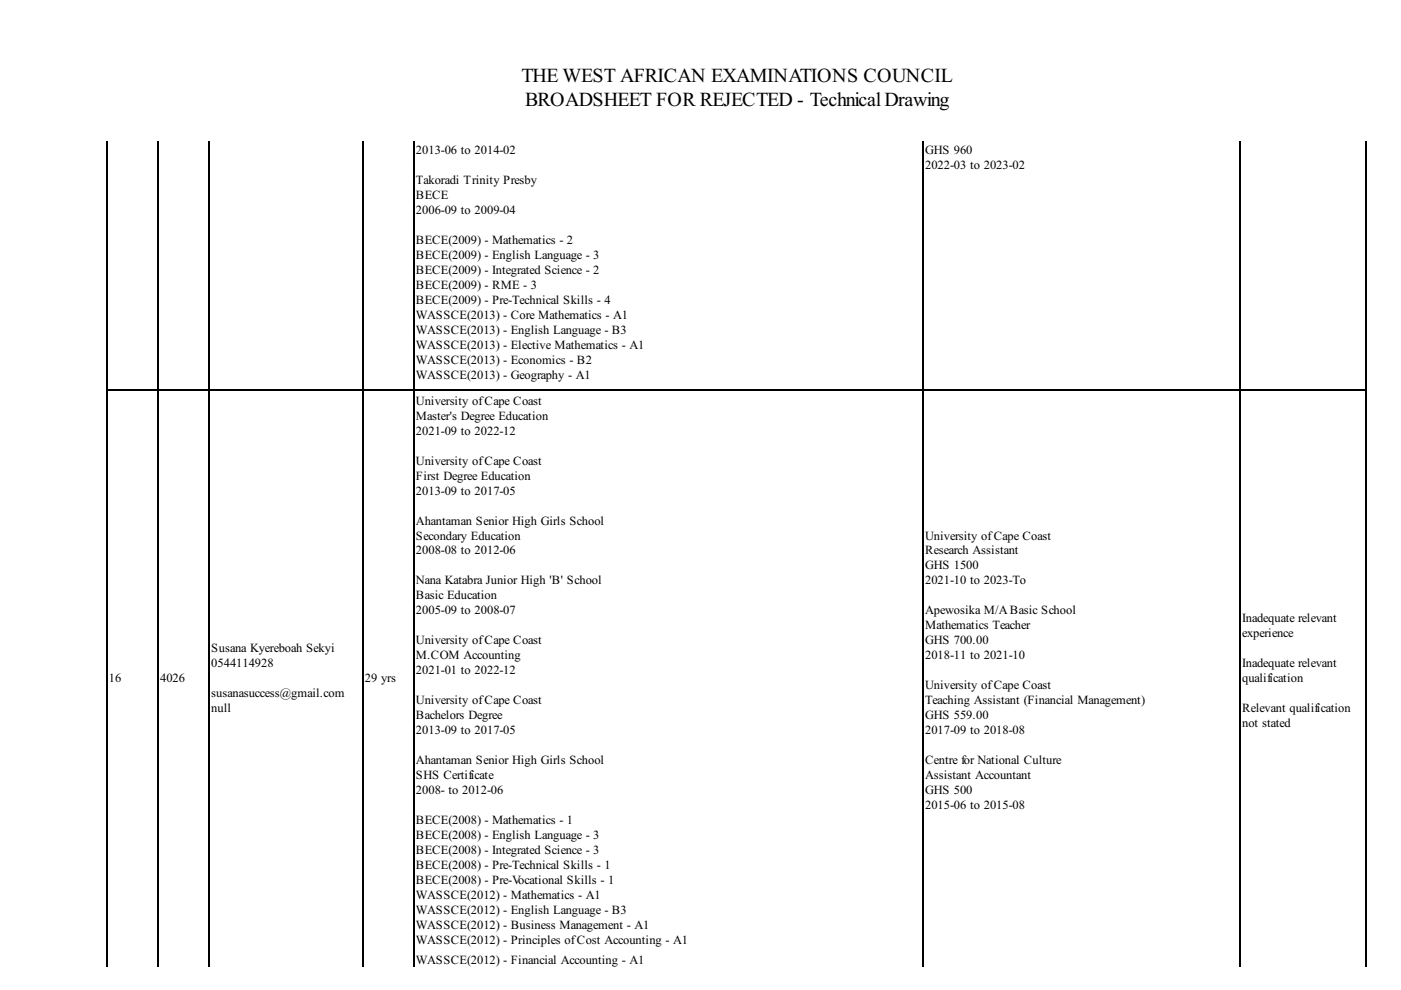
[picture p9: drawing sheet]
<svg xmlns="http://www.w3.org/2000/svg" width="297mm" height="210mm" viewBox="0 0 297 210" stroke-linecap="round" stroke-linejoin="round" font-family="sans-serif">
<defs><g id="words">
<g font-size="4.2">
<text x="110.6" y="17.3">THE WEST AFRICAN EXAMINATIONS COUNCIL</text>
<text x="111.3" y="22.6">BROADSHEET FOR REJECTED - TechnicalDrawing</text>
</g>
<g font-size="2.6">
<text x="88.2" y="32.6">2013-06 to 2014-02</text>
<text x="196.1" y="32.6">GHS 960</text>
<text x="196.1" y="35.8">2022-03 to 2023-02</text>
<text x="88.2" y="39">Takoradi Trinity Presby</text>
<text x="88.2" y="42.2">BECE</text>
<text x="88.2" y="45.3">2006-09 to 2009-04</text>
<text x="88.2" y="51.7">BECE(2009) - Mathematics - 2</text>
<text x="88.2" y="54.9">BECE(2009) - English Language - 3</text>
<text x="88.2" y="58">BECE(2009) - Integrated Science - 2</text>
<text x="88.2" y="61.2">BECE(2009) - RME - 3</text>
<text x="88.2" y="64.4">BECE(2009) - Pre-Technical Skills - 4</text>
<text x="88.2" y="67.6">WASSCE(2013) - Core Mathematics - A1</text>
<text x="88.2" y="70.7">WASSCE(2013) - English Language - B3</text>
<text x="88.2" y="73.9">WASSCE(2013) - Elective Mathematics - A1</text>
<text x="88.2" y="77.1">WASSCE(2013) - Economics - B2</text>
<text x="88.2" y="80.3">WASSCE(2013) - Geography - A1</text>
<text x="88.2" y="85.8">University ofCape Coast</text>
<text x="88.2" y="89">Master's Degree Education</text>
<text x="88.2" y="92.2">2021-09 to 2022-12</text>
<text x="88.2" y="98.5">University ofCape Coast</text>
<text x="88.2" y="101.7">First Degree Education</text>
<text x="88.2" y="104.9">2013-09 to 2017-05</text>
<text x="88.2" y="111.2">Ahantaman Senior High Girls School</text>
<text x="88.2" y="114.4">Secondary Education</text>
<text x="88.2" y="117.6">2008-08 to 2012-06</text>
<text x="196.1" y="114.4">University ofCape Coast</text>
<text x="196.1" y="117.6">Research Assistant</text>
<text x="88.2" y="123.9">Nana Katabra Junior High 'B' School</text>
<text x="196.1" y="120.7">GHS 1500</text>
<text x="196.1" y="123.9">2021-10 to 2023-To</text>
<text x="88.2" y="127.1">Basic Education</text>
<text x="88.2" y="130.3">2005-09 to 2008-07</text>
<text x="196.1" y="130.3">Apewosika M/A Basic School</text>
<text x="263.3" y="131.9">Inadequate relevant</text>
<text x="88.2" y="136.6">University ofCape Coast</text>
<text x="196.1" y="133.4">Mathematics Teacher</text>
<text x="196.1" y="136.6">GHS 700.00</text>
<text x="263.3" y="135">experience</text>
<text x="44.8" y="138.2">Susana Kyereboah Sekyi</text>
<text x="44.8" y="141.4">0544114928</text>
<text x="88.2" y="139.8">M.COM Accounting</text>
<text x="88.2" y="143">2021-01 to 2022-12</text>
<text x="196.1" y="139.8">2018-11 to 2021-10</text>
<text x="263.3" y="141.4">Inadequate relevant</text>
<text x="23.1" y="144.6">16</text>
<text x="34" y="144.6">4026</text>
<text x="44.8" y="147.7">susanasuccess@gmail.com</text>
<text x="77.3" y="144.6">29 yrs</text>
<text x="88.2" y="149.3">University ofCape Coast</text>
<text x="196.1" y="146.1">University ofCape Coast</text>
<text x="196.1" y="149.3">Teaching Assistant (Financial Management)</text>
<text x="263.3" y="144.6">qualification</text>
<text x="44.8" y="150.9">null</text>
<text x="88.2" y="152.5">Bachelors Degree</text>
<text x="88.2" y="155.7">2013-09 to 2017-05</text>
<text x="196.1" y="152.5">GHS 559.00</text>
<text x="196.1" y="155.7">2017-09 to 2018-08</text>
<text x="263.3" y="150.9">Relevant qualification</text>
<text x="263.3" y="154.1">not stated</text>
<text x="88.2" y="162">Ahantaman Senior High Girls School</text>
<text x="88.2" y="165.2">SHS Certificate</text>
<text x="196.1" y="162">Centre for National Culture</text>
<text x="196.1" y="165.2">Assistant Accountant</text>
<text x="88.2" y="168.4">2008- to 2012-06</text>
<text x="196.1" y="168.4">GHS 500</text>
<text x="196.1" y="171.5">2015-06 to 2015-08</text>
<text x="88.2" y="174.7">BECE(2008) - Mathematics - 1</text>
<text x="88.2" y="177.9">BECE(2008) - English Language - 3</text>
<text x="88.2" y="181.1">BECE(2008) - Integrated Science - 3</text>
<text x="88.2" y="184.2">BECE(2008) - Pre-Technical Skills - 1</text>
<text x="88.2" y="187.4">BECE(2008) - Pre-Vocational Skills - 1</text>
<text x="88.2" y="190.6">WASSCE(2012) - Mathematics - A1</text>
<text x="88.2" y="193.8">WASSCE(2012) - English Language - B3</text>
<text x="88.2" y="196.9">WASSCE(2012) - Business Management - A1</text>
<text x="88.2" y="200.1">WASSCE(2012) - Principles ofCost Accounting - A1</text>
<text x="88.2" y="204.3">WASSCE(2012) - Financial Accounting - A1</text>
</g>
</g></defs>
<path d="M22.7 29.9v175M33.6 29.9v175M44.4 29.9v175M76.9 29.9v175M87.8 29.9v175M195.7 29.9v175M263 29.9v175M289.7 29.9v175M22.6 82.8h267.2" fill="none" stroke="#000" stroke-width=".26"/>
<use href="#words"/>
</svg>
